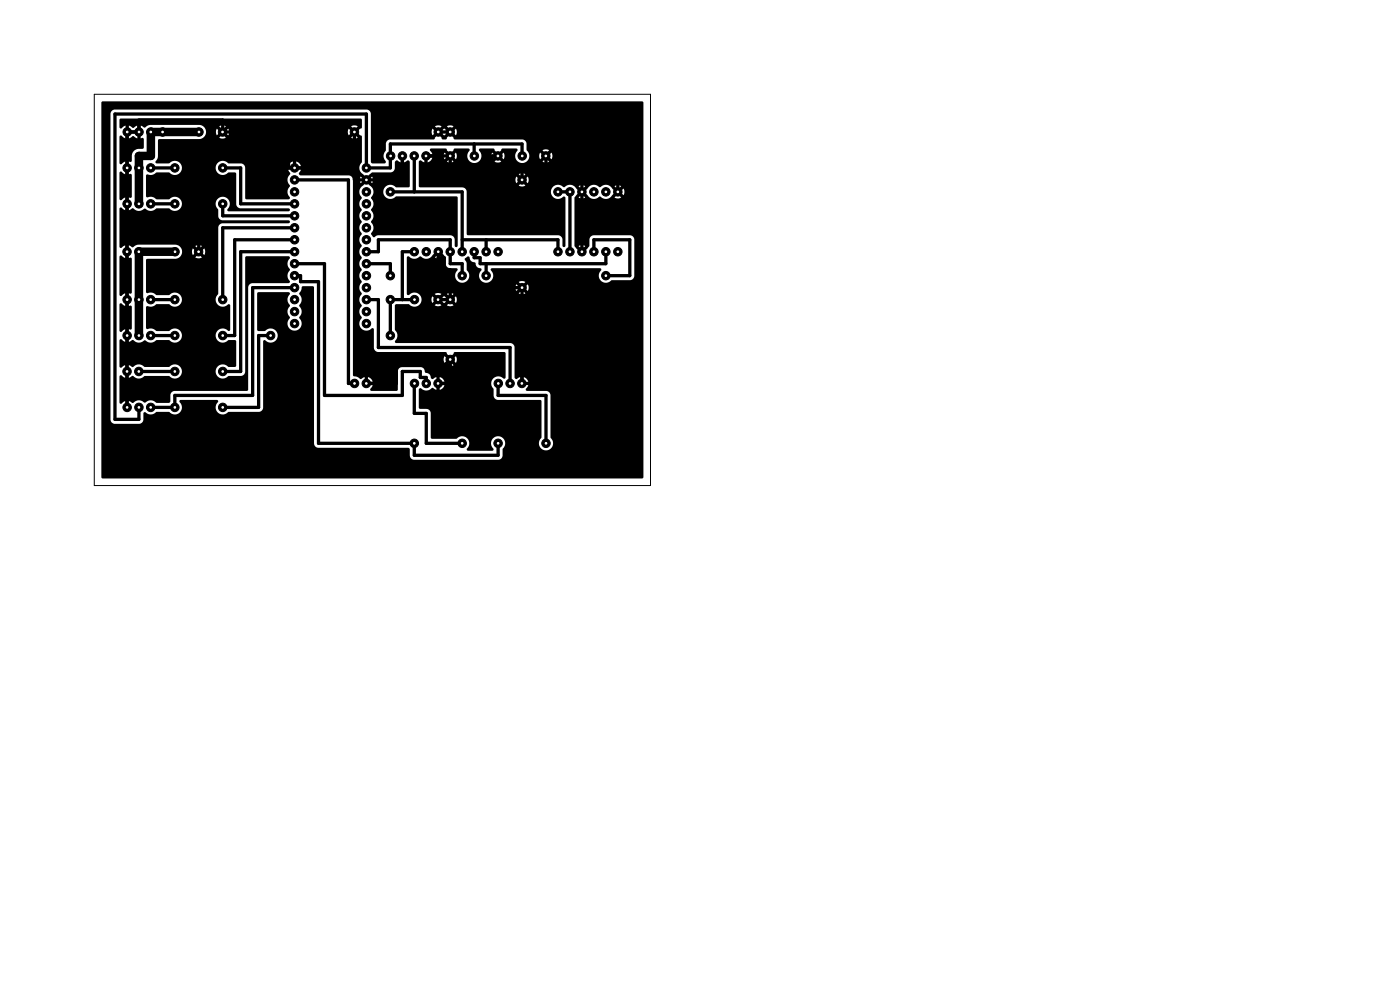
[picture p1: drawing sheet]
<svg xmlns="http://www.w3.org/2000/svg" width="297mm" height="210mm" viewBox="0 0 297 210" stroke-linecap="round" stroke-linejoin="round" font-family="sans-serif">
<g fill="#000" stroke="#000" stroke-width=".21">
<circle cx="27" cy="35.6" r=".9"/>
<circle cx="27" cy="28" r=".9"/>
<circle cx="29.5" cy="35.6" r=".9"/>
<circle cx="29.5" cy="28" r=".9"/>
<circle cx="32" cy="35.6" r=".9"/>
<circle cx="32" cy="28" r=".9"/>
<circle cx="34.5" cy="28" r=".9"/>
<circle cx="37.1" cy="35.6" r=".9"/>
<circle cx="42.2" cy="28" r=".9"/>
<circle cx="47.2" cy="28" r=".9"/>
<circle cx="47.2" cy="35.6" r=".9"/>
<circle cx="62.5" cy="35.6" r=".9"/>
<circle cx="62.5" cy="38.2" r=".9"/>
<circle cx="75.2" cy="28" r=".9"/>
<circle cx="77.7" cy="35.6" r=".9"/>
<circle cx="77.7" cy="38.2" r=".9"/>
<circle cx="82.9" cy="33.1" r=".9"/>
<circle cx="85.4" cy="33.1" r=".9"/>
<circle cx="87.9" cy="33.1" r=".9"/>
<circle cx="90.4" cy="33.1" r=".9"/>
<circle cx="93" cy="28" r=".9"/>
<circle cx="95.5" cy="33.1" r=".9"/>
<circle cx="95.5" cy="28" r=".9"/>
<circle cx="100.6" cy="33.1" r=".9"/>
<circle cx="105.6" cy="33.1" r=".9"/>
<circle cx="110.7" cy="38.2" r=".9"/>
<circle cx="110.8" cy="33.1" r=".9"/>
<circle cx="115.8" cy="33.1" r=".9"/>
<circle cx="26.9" cy="53.4" r=".9"/>
<circle cx="27" cy="43.2" r=".9"/>
<circle cx="29.5" cy="53.4" r=".9"/>
<circle cx="29.5" cy="43.2" r=".9"/>
<circle cx="32" cy="43.2" r=".9"/>
<circle cx="37.1" cy="43.2" r=".9"/>
<circle cx="37.1" cy="53.4" r=".9"/>
<circle cx="42.1" cy="53.4" r=".9"/>
<circle cx="47.2" cy="43.2" r=".9"/>
<circle cx="62.5" cy="58.5" r=".9"/>
<circle cx="62.5" cy="50.9" r=".9"/>
<circle cx="62.5" cy="48.3" r=".9"/>
<circle cx="62.5" cy="53.4" r=".9"/>
<circle cx="62.5" cy="55.9" r=".9"/>
<circle cx="62.5" cy="45.8" r=".9"/>
<circle cx="62.5" cy="43.2" r=".9"/>
<circle cx="62.5" cy="40.7" r=".9"/>
<circle cx="77.7" cy="45.8" r=".9"/>
<circle cx="77.7" cy="55.9" r=".9"/>
<circle cx="77.7" cy="48.3" r=".9"/>
<circle cx="77.7" cy="53.4" r=".9"/>
<circle cx="77.7" cy="50.9" r=".9"/>
<circle cx="77.7" cy="58.5" r=".9"/>
<circle cx="77.7" cy="40.7" r=".9"/>
<circle cx="77.7" cy="43.2" r=".9"/>
<circle cx="82.8" cy="58.5" r=".9"/>
<circle cx="82.8" cy="40.7" r=".9"/>
<circle cx="87.9" cy="53.4" r=".9"/>
<circle cx="90.4" cy="53.4" r=".9"/>
<circle cx="93" cy="53.4" r=".9"/>
<circle cx="95.5" cy="53.4" r=".9"/>
<circle cx="98" cy="53.4" r=".9"/>
<circle cx="98" cy="58.5" r=".9"/>
<circle cx="100.6" cy="53.4" r=".9"/>
<circle cx="103.1" cy="53.4" r=".9"/>
<circle cx="103.1" cy="58.5" r=".9"/>
<circle cx="105.7" cy="53.4" r=".9"/>
<circle cx="118.4" cy="53.4" r=".9"/>
<circle cx="118.4" cy="40.7" r=".9"/>
<circle cx="120.9" cy="53.4" r=".9"/>
<circle cx="120.9" cy="40.7" r=".9"/>
<circle cx="123.4" cy="53.4" r=".9"/>
<circle cx="123.4" cy="40.7" r=".9"/>
<circle cx="126" cy="53.4" r=".9"/>
<circle cx="126" cy="40.7" r=".9"/>
<circle cx="128.5" cy="53.4" r=".9"/>
<circle cx="128.5" cy="58.5" r=".9"/>
<circle cx="128.5" cy="40.7" r=".9"/>
<circle cx="131.1" cy="53.4" r=".9"/>
<circle cx="131.1" cy="40.7" r=".9"/>
<circle cx="26.9" cy="78.8" r=".9"/>
<circle cx="27" cy="71.2" r=".9"/>
<circle cx="27" cy="63.6" r=".9"/>
<circle cx="29.5" cy="78.8" r=".9"/>
<circle cx="29.5" cy="71.2" r=".9"/>
<circle cx="29.5" cy="63.6" r=".9"/>
<circle cx="32" cy="63.6" r=".9"/>
<circle cx="32" cy="71.2" r=".9"/>
<circle cx="37.1" cy="71.2" r=".9"/>
<circle cx="37.1" cy="78.8" r=".9"/>
<circle cx="37.1" cy="63.6" r=".9"/>
<circle cx="47.2" cy="71.2" r=".9"/>
<circle cx="47.2" cy="78.8" r=".9"/>
<circle cx="47.2" cy="63.6" r=".9"/>
<circle cx="57.4" cy="71.2" r=".9"/>
<circle cx="62.5" cy="63.6" r=".9"/>
<circle cx="62.5" cy="66.1" r=".9"/>
<circle cx="62.5" cy="61" r=".9"/>
<circle cx="62.5" cy="68.6" r=".9"/>
<circle cx="77.7" cy="66.1" r=".9"/>
<circle cx="77.7" cy="61" r=".9"/>
<circle cx="77.7" cy="63.6" r=".9"/>
<circle cx="77.7" cy="68.6" r=".9"/>
<circle cx="82.8" cy="63.6" r=".9"/>
<circle cx="82.8" cy="71.2" r=".9"/>
<circle cx="87.9" cy="63.6" r=".9"/>
<circle cx="92.9" cy="63.6" r=".9"/>
<circle cx="95.5" cy="76.3" r=".9"/>
<circle cx="95.5" cy="63.6" r=".9"/>
<circle cx="110.7" cy="61" r=".9"/>
<circle cx="27" cy="86.4" r=".9"/>
<circle cx="29.5" cy="86.4" r=".9"/>
<circle cx="32" cy="86.4" r=".9"/>
<circle cx="37.1" cy="86.4" r=".9"/>
<circle cx="47.2" cy="86.4" r=".9"/>
<circle cx="75.2" cy="81.3" r=".9"/>
<circle cx="77.7" cy="81.3" r=".9"/>
<circle cx="87.9" cy="94" r=".9"/>
<circle cx="87.9" cy="81.3" r=".9"/>
<circle cx="90.4" cy="81.3" r=".9"/>
<circle cx="92.9" cy="81.3" r=".9"/>
<circle cx="98" cy="94" r=".9"/>
<circle cx="105.7" cy="94" r=".9"/>
<circle cx="105.7" cy="81.3" r=".9"/>
<circle cx="108.2" cy="81.3" r=".9"/>
<circle cx="110.7" cy="81.3" r=".9"/>
<circle cx="115.8" cy="94" r=".9"/>
</g>
<g fill="none" stroke="#000" stroke-width=".7">
<path d="M32 35.6h5.1M47.2 35.6h3.9v7.6h11.4M62.5 38.2h11.4v43.1h1.3M75.2 28v10.2h10.2v-5.1M75.2 35.6h-14v-7.6h-14v-2.5h-17.7v2.5h-2.6v58.4M87.9 33.1v7.6M90.4 33.1h5.1v2.5h28v17.8M93 28h2.5M100.6 30.5v2.6M105.7 33.1h-1.3v2.5M110.8 33.1v-2.6h-28v5.1h-5.1v-11.4h-53.3v64.8h5.1v-2.6M110.8 35.6v2.6"/>
<path d="M115.8 33.1v2.5M123.5 38.2h7.6v2.5M26.9 50.9h15.3v2.5M32 43.2h5.1M47.2 43.2v2.6h15.3M62.5 48.3h-15.3v15.3M62.5 50.9h-12.7v20.3h-2.6M62.5 55.9h6.3v28h16.6v-5.1h3.8v1.3h1.2v1.2M62.5 53.4h-11.4v25.4h-3.9M62.5 58.5h1.3v1.3h3.8v34.2h20.3v2.6h17.8v-2.6M77.7 53.4h2.6v-2.5h15.2v5h2.6v2.6M77.7 55.9h5.1v2.6"/>
<path d="M82.8 40.7h15.3v12.7M87.9 53.4h-2.5v10.2M93 53.4v1.3h1.2v2.5h1.3v6.4h-2.5M98.1 50.9h20.3v2.5M100.6 53.4v1.3h1.3v1.2h26.6v-2.5M103.1 50.9v2.5M103.1 55.9v2.6M118.4 40.7h2.5v12.7M126 53.4v-2.5h7.6v7.6h-5.1M29.5 78.8h7.6M32 63.6h5.1M32 71.2h5.1"/>
<path d="M57.4 71.2h-2.5v15.2h-7.7M62.5 61h-8.9v22.9h-16.5v2.5h-5.1M77.7 63.6h2.6v10.1h27.9v7.6M87.9 63.6h-5.1v7.6M95.5 77.5h-11.4v3.8h-6.4M95.5 61h15.3v20.3M95.5 76.3v5h-2.5M87.9 81.3v6.4h2.5v6.3h7.7M105.7 81.3v2.6h10.1v10.1"/>
</g>
<path d="M42.2 28h-10.2v5.1h-2.5v10.1M37.1 53.4h-7.6v17.8" fill="none" stroke="#000" stroke-width="1.8"/>
<path d="M25.4 36.5a.6 .6 0 0 1 .8 .3l.4 .2v-1l.3 .1 .4-.1v1a.37 .37 0 0 1 .4-.1 .37 .37 0 0 1 .3 .3v4.5a.38 .38 0 0 1-.3 .3 .38 .38 0 0 1-.4-.1v1l-.3-.2-.4 .2v-1l-.4 .1a.57 .57 0 0 1-.8 .4zM27.3 27.6h1.8l-.1 .3 .1 .4h-1.8l.2-.2zM25.4 28.8a.61 .61 0 0 1 .9 .4l.3 .2v-1l.3 .1 .4-.1v1l.4-.2a.56 .56 0 0 1 .5-.3 .56 .56 0 0 1 .6 .3l.3 .2v-1l.3 .1 .4-.1v1a.38 .38 0 0 1 .4-.2 .38 .38 0 0 1 .3 .3v1.9l-.3 .2h-.8a1.5 1.5 0 0 0-1.4 1.4v1.1a.38 .38 0 0 1-.3 .3 .38 .38 0 0 1-.4-.1v1l-.3-.2-.4 .2v-1l-.4 .1a.57 .57 0 0 1-.8 .3zM77.7 37.7l1.3-1.1 4.3-.1 .4-.6 .1-1.5a.46 .46 0 0 1 .3-.4 .46 .46 0 0 1 .5 .3l.4 .1v-1l.3 .2 .4-.2v1h.2a.6 .6 0 0 1 1-.2v5.4l-.2 .1h-2.6a1.53 1.53 0 0 0-2-.4 1.53 1.53 0 0 0-.6 2 1.53 1.53 0 0 0 1.9 .8l.7-.4h12.9l.1 10.4a.32 .32 0 0 1-.3 .3 .32 .32 0 0 1-.3-.3v-1.3a.96 .96 0 0 0-.9-.9h-15.6a.65 .65 0 0 1-.9 .3 .65 .65 0 0 1-.2-.9 1.68 1.68 0 0 0-.2-2.2 1.79 1.79 0 0 0 0-2.6 1.79 1.79 0 0 0 0-2.5 1.66 1.66 0 0 0-.3-2.6l-.7-.7 .4-.2 .1-.3 .7 .7 .2-.6-.1-.7-.1-.2-.7 .8-.2-.4zM93 28.5l.4-.2 .1-.3 .7 .7 .8-.7 .1 .3 .4 .2-1 1.1-.7-.1-.1-.3zM21.6 21.6l114.6-.1 .3 .3v79.4l-.2 .3-114.7-.1-.1-77.3h1.9l.1 65.1 .3 .5 .5 .2h5.4l.4-.2 .3-.5v-1.5a.31 .31 0 0 1 .2-.3 .31 .31 0 0 1 .4 .2 1.7 1.7 0 0 0 2.3-.2h2.6a1.56 1.56 0 0 0 2.3 0 1.56 1.56 0 0 0-.2-2.3l.3-.3h7.7a.32 .32 0 0 1 .3 .3 .32 .32 0 0 1-.2 .3 1.55 1.55 0 0 0 .3 2.2 1.55 1.55 0 0 0 2.1-.2h6.5l.5-.2 .2-.3 .1-14.6a.44 .44 0 0 1 .5-.1 .44 .44 0 0 1 .3 .3 1.53 1.53 0 0 0 2.1-.6 1.53 1.53 0 0 0-.5-2 1.53 1.53 0 0 0-2.1 .3h-1.3l-.2-.2v-7.8l.2-.2h6.4a.33 .33 0 0 1 .3 .2 .33 .33 0 0 1-.2 .4 1.68 1.68 0 0 0 .2 2.2 1.79 1.79 0 0 0 0 2.6 1.55 1.55 0 0 0-.1 2.3 1.55 1.55 0 0 0 2.4-.3 1.76 1.76 0 0 0-.3-2 1.79 1.79 0 0 0 0-2.6 1.81 1.81 0 0 0 0-2.5l.7-1.6h2.1l.3 .2 .1 33.4a.96 .96 0 0 0 1 .7h18.9l.3 .3 .1 1.7 .3 .3 .5 .2h18l.5-.2 .3-.4v-1.7a1.54 1.54 0 0 0 .1-2.2 1.54 1.54 0 0 0-2.3 .1 1.54 1.54 0 0 0 .3 2.2l-.3 .3h-5.1a.42 .42 0 0 1-.3-.4 .42 .42 0 0 1 .3-.4 1.56 1.56 0 0 0-.5-2 1.56 1.56 0 0 0-2 .3l-5.3-.1-.1-5.5a.94 .94 0 0 0-.9-.8h-1.4l-.2-.1v-4.1a.73 .73 0 0 1 1 .2 1.81 1.81 0 0 0 1.8-.4l.9 .4v-1l.3 .1 .4-.1v1l.7-.4 .3-.6h-1l.1-.3-.1-.4h1l-.5-.7-.5-.3v1l-.3-.2-.4 .2v-1l-.4 .1a.46 .46 0 0 1-.6 .3 .46 .46 0 0 1-.3-.6 1.28 1.28 0 0 0-1.1-.8l-.1-.3a.96 .96 0 0 0-.8-.9h-4l-.7 .4-.2 .5v3.9l-.2 .3h-5.6a.58 .58 0 0 1 .3-.8l.2-.4h-1l.1-.4-.2-.4 1.1 .1-.5-.7-.5-.3v.9l-.5-.1-.2 .2v-1l-.4 .1a.55 .55 0 0 1-.5 .3 .55 .55 0 0 1-.5-.3l-.9-.3-.2-.3v-41.4a.96 .96 0 0 0-.9-.9h-10.3a.45 .45 0 0 1-.3-.4 .45 .45 0 0 1 .3-.4l.1-.4h-1l.2-.3-.2-.4h1l-.2-.6-.8-.4v1l-.2-.2-.5 .2v-1l-.7 .4-.3 .6h1l-.1 .3 .1 .4h-1l.3 .5a.5 .5 0 0 1-.2 .9 1.7 1.7 0 0 0 .3 2 1.79 1.79 0 0 0 0 2.6l-.3 .3-9.1-.1-.1-6.7a.97 .97 0 0 0-.8-.8l-2.8-.1a1.54 1.54 0 0 0-2.2 0 1.54 1.54 0 0 0 .1 2.2 1.54 1.54 0 0 0 2.2-.2h1.3l.3 .2v6.5a.96 .96 0 0 0 .9 .9h10.2l.3 .3-.3 .3h-12.8a.44 .44 0 0 1-.2-.4 .44 .44 0 0 1 .3-.4 1.54 1.54 0 0 0-.5-2 1.54 1.54 0 0 0-2.1 .4 1.54 1.54 0 0 0 .4 2.1v1.4a.96 .96 0 0 0 .9 .8h14l.3 .3-.3 .4h-14l-.7 .3-.2 .5v14.2a1.56 1.56 0 0 0-.1 2.3 1.56 1.56 0 0 0 2.3-.2l.3 .3v5.1a.42 .42 0 0 1-.4 .3 .42 .42 0 0 1-.4-.3 1.53 1.53 0 0 0-2 .5 1.53 1.53 0 0 0 .4 2.1 1.53 1.53 0 0 0 2.1-.4l1.4 .1 .2 .2v5.3l-.3 .1h-1.3a1.53 1.53 0 0 0-2-.4 1.53 1.53 0 0 0-.6 2 1.53 1.53 0 0 0 1.9 .8l.7-.4 2.8-.1 .5-.3 .2-.5v-24.4l.3-.1h8.9a.33 .33 0 0 1 .3 .2 .33 .33 0 0 1-.2 .4 1.68 1.68 0 0 0 .2 2.2 1.79 1.79 0 0 0 0 2.5l-.3 .4h-7.7l-.5 .2-.3 .4-.1 22.1-15.6 .1-.4 .1-.4 .4-.1 1.7-.2 .3-2.6 .1a1.79 1.79 0 0 0-2.6-.1 1.82 1.82 0 0 0-2.5 .1l-.9-.4v1l-.3-.2-.4 .2v-1l-.4 .1a.57 .57 0 0 1-.8 .3v-5.7l.3-.2 .9 .6v-1l.3 .1 .4-.1v1l.2-.1a.66 .66 0 0 1 .6-.4 .66 .66 0 0 1 .6 .4 1.79 1.79 0 0 0 2-.3h5.2a1.54 1.54 0 0 0 2.3 0 1.54 1.54 0 0 0-.2-2.2 1.54 1.54 0 0 0-2.2 .2h-5.1a1.79 1.79 0 0 0-2.6 .1l-.8-.5v1l-.3-.1-.4 .1v-1l-.9 .6-.3-.2-.1-5.6a.3 .3 0 0 1 .3-.3 .3 .3 0 0 1 .3 .2l.7 .4v-1l.3 .2 .4-.2v1h.2a.66 .66 0 0 1 .6-.4 .66 .66 0 0 1 .6 .4 1.7 1.7 0 0 0 2-.3 1.81 1.81 0 0 0 2.6-.1l2.6 .1a1.54 1.54 0 0 0 2.3 0 1.54 1.54 0 0 0-.2-2.2 1.54 1.54 0 0 0-2.2 .2h-2.5a2.02 2.02 0 0 0-2.1-.4l-.2-.3v-4.4a.66 .66 0 0 1 .9 0l.6-.1 .8-.5h2.6a1.54 1.54 0 0 0 2.3 .1 1.54 1.54 0 0 0-.2-2.3 1.54 1.54 0 0 0-2.2 .3h-2.5a2.03 2.03 0 0 0-2.1-.4l-.2-.3v-6.9l6.5-.1a1.5 1.5 0 0 0 1.1-1.6h2.1l.2 .8 .7-.7 .1 .3 .4 .2-.7 .7 .6 .2 .8-.2-.7-.7 .3-.1 .2-.4 .7 .7 .2-.6-.2-.8-.7 .7-.2-.4-.3-.1 .7-.7-.6-.2-.8 .2 .7 .7-.3 .1-.2 .4-.7-.7-.2 .6h-2.1a1.5 1.5 0 0 0-1.4-1.4h-7.9l-1.2 .6-.8-.5v1l-.3-.1-.4 .1v-1l-.8 .6h-.3l-.2-.3v-8a.3 .3 0 0 1 .3-.3 .3 .3 0 0 1 .3 .2l.7 .4v-1l.3 .1 .4-.1v1l.2-.1a.66 .66 0 0 1 .6-.3 .66 .66 0 0 1 .6 .3 1.7 1.7 0 0 0 2-.3 1.81 1.81 0 0 0 2.6 0h2.6a1.53 1.53 0 0 0 2.2 .1 1.53 1.53 0 0 0-.1-2.3 1.53 1.53 0 0 0-2.2 .3h-2.5a2.02 2.02 0 0 0-2.1-.4l-.2-.3v-4.4a.66 .66 0 0 1 .9-.1l.6-.1 .8-.4h2.6a1.53 1.53 0 0 0 2.2 0 1.53 1.53 0 0 0-.1-2.2 1.53 1.53 0 0 0-2.2 .3h-2.5a.32 .32 0 0 1-.3-.3 .32 .32 0 0 1 .2-.3l.3-.9v-3.4l.2-.3h8.6a1.5 1.5 0 0 0 1.4-1.6h2.1l.2 .8 .7-.7 .1 .3 .4 .2-.7 .7 .6 .2 .8-.2-.7-.7 .3-.1 .2-.4 .7 .7 .2-.6-.2-.8-.7 .7-.2-.4-.3-.1 .7-.7-.6-.2-.8 .2 .7 .7-.3 .1-.2 .4-.7-.7-.2 .6h-2.1a1.5 1.5 0 0 0-1.4-1.4h-10.2a1.93 1.93 0 0 0-1.4 .6l-.9-.5v1l-.2-.1-.5 .1v-1l-.3 .2a.56 .56 0 0 1-.6 .3 .56 .56 0 0 1-.5-.3l-.4-.2v1l-.2-.1-.5 .1v-1l-.8 .6h-.3l-.2-.2 .1-1.8 51.1-.1 .3 .3-.1 1.8-.3 .1-.7 .7-.2-.4-.3-.1 .7-.7-1-.2-.4 .2 .7 .7-.3 .1-.2 .4-.7-.7-.2 .8 .2 .6 .7-.7 .1 .3 .4 .2-.7 .7 .4 .2 1-.2-.7-.7 .4-.2 .1-.3 .7 .7 .3 .1 .1 5.5a1.63 1.63 0 0 0 .2 2.7l.7 .7-.3 .1-.2 .4-.7-.8-.2 .6 .1 .7 .1 .2 .7-.7 .1 .3 .4 .2-.7 .7a1.61 1.61 0 0 0-.2 2.6 1.79 1.79 0 0 0 0 2.5 1.79 1.79 0 0 0 0 2.5 1.79 1.79 0 0 0 0 2.6 1.79 1.79 0 0 0 0 2.5 1.79 1.79 0 0 0 0 2.6 1.79 1.79 0 0 0 0 2.5 1.79 1.79 0 0 0 0 2.5 1.79 1.79 0 0 0 0 2.6 1.79 1.79 0 0 0 0 2.5 1.79 1.79 0 0 0 0 2.6 1.59 1.59 0 0 0-.1 2.3 1.59 1.59 0 0 0 2.3-.1l.3 .3v3.7a.96 .96 0 0 0 .9 1.1h14.4l.9 1.1-.3 .1-.2 .4-.7-.8-.2 1.1 .2 .4 .7-.7 .1 .3 .4 .2-.7 .7 .6 .2 .8-.2-.7-.7 .4-.2 .1-.3 .7 .7 .1-.2 .1-.7-.2-.6-.7 .8-.2-.4-.3-.1 .9-1.1h10.7l.2 .3v5l-.1 .3h-.3a1.56 1.56 0 0 0-2.3 0 1.56 1.56 0 0 0 .1 2.3l.1 1.6 .1 .3 .5 .3 9.4 .1 .1 7.8a1.56 1.56 0 0 0-.2 2.3 1.56 1.56 0 0 0 2.3 0 1.56 1.56 0 0 0-.2-2.3l-.1-9.3-.4-.4-.4-.1h-4.3a.58 .58 0 0 1 .3-.8l.2-.4h-1l.1-.4-.2-.4 1.1 .1-.5-.7-.5-.3v.9l-.5-.1-.2 .2v-1l-.4 .1a.42 .42 0 0 1-.5 .3 .42 .42 0 0 1-.3-.4v-6.4l-.3-.5-.4-.3h-24.4a.42 .42 0 0 1-.3-.4 .42 .42 0 0 1 .3-.4 1.8 1.8 0 0 0-.3-2.1v-5.2l.3-.2h2.6a1.53 1.53 0 0 0 1.8 .5 1.53 1.53 0 0 0 .9-1.6h2.1l.2 .9 .7-.7 .1 .3 .4 .2-.7 .7 .6 .2 .8-.2-.7-.7 .4-.2 .1-.3 .7 .7 .9-.7 .1 .3 .4 .2-.7 .7 .6 .2 .8-.2-.7-.7 .4-.2 .1-.3 .7 .7 .2-.6-.2-.9-.7 .8-.2-.4-.3-.1 .7-.7-.6-.2-.8 .2 .7 .7-.3 .1-.2 .4-.7-.8-.9 .8-.2-.4-.3-.1 .7-.7-.6-.2-.8 .2 .7 .7-.3 .1-.2 .4-.7-.8-.2 .6h-2.1a1.59 1.59 0 0 0-1.1-1.3 1.59 1.59 0 0 0-1.7 .5l-.3-.3v-1.4h23.1l.1 .8 .7-.7 .1 .3 .4 .2-.7 .7 .6 .2 .9-.2-.7-.7 .4-.2v-.3l.8 .7 .1-.8-.1-.6-.8 .7-.1-.4-.3-.1 .7-.7-.6-.2-.9 .2 .7 .7-.3 .1-.2 .4-.7-.7-.1 .6h-23.1v-6.2a.32 .32 0 0 1 .3-.3 .32 .32 0 0 1 .3 .1 1.68 1.68 0 0 0 2.2-.1 1.66 1.66 0 0 0 2.7-.3l.7-.7 .1 .3 .4 .2-.7 .7 .6 .2 .6-.1 .2-.1-.7-.7 .4-.2 .1-.3 1 1.2 .1 1.4 .2 .5 .6 .4h1.4a.32 .32 0 0 1 .3 .3 .32 .32 0 0 1-.2 .3 1.53 1.53 0 0 0 .3 2.2 1.53 1.53 0 0 0 2.1-.4 1.53 1.53 0 0 0-.3-2.1v-1.5a.63 .63 0 0 1-.3-.9 .63 .63 0 0 1 .9-.2v.1a1.09 1.09 0 0 0 1.2 1l.1 .2a1.09 1.09 0 0 0 1.2 1.1 .77 .77 0 0 1-.4 .9 1.53 1.53 0 0 0 .8 1.9 1.53 1.53 0 0 0 2-.6 1.53 1.53 0 0 0-.4-2l.3-.3h22.9a.32 .32 0 0 1 .3 .3 .32 .32 0 0 1-.2 .3 1.55 1.55 0 0 0 .2 2.2 1.55 1.55 0 0 0 2.2-.3h3.9l.5-.2 .3-.3v-8.3l-.3-.5-.5-.2h-7.6a.96 .96 0 0 0-1.1 .9v1.4l-1.1 1.2-.1-.4-.3-.1 .7-.7-.6-.2-.9 .2 .7 .7-.3 .1-.2 .4-1-1.2v-10.3l1-1.2 .1 .3 .4 .2-.7 .7 .2 .1 .7 .1 .6-.2-.7-.7 .4-.2v-.3l.7 .7a1.61 1.61 0 0 0 2.6 .3 1.66 1.66 0 0 0 2.7-.3l.7-.7 .1 .3 .4 .2-.7 .7 1 .2 .4-.2-.7-.7 .4-.2 .1-.3 .7 .7 .2-.8-.2-.6-.7 .7-.2-.4-.3-.1 .7-.7-.4-.2-1 .2 .7 .7-.3 .1-.2 .4-.7-.7a1.61 1.61 0 0 0-2.6-.3 1.68 1.68 0 0 0-2.7 .3l-.7 .7-.1-.4-.3-.1 .7-.7-.6-.2-.7 .1-.2 .1 .7 .7-.3 .1-.2 .4-.7-.7a1.61 1.61 0 0 0-2.5-.3 1.54 1.54 0 0 0-2.5 0 1.54 1.54 0 0 0 .6 2.4 1.81 1.81 0 0 0 1.8-.4l.4 .3v10.1a.32 .32 0 0 1-.4 .3 .32 .32 0 0 1-.3-.3v-1.4a.95 .95 0 0 0-.8-.8h-19.3l-.2-.3v-9a.96 .96 0 0 0-.9-.9h-9l-.3-.2v-1.5h20.6l.1 .9 .7-.7 .1 .3 .4 .2-.7 .7 .6 .2 .9-.2-.7-.7 .4-.2v-.3l.8 .7 .1-.9-.1-.6-.8 .8-.1-.4-.3-.1 .7-.7-.6-.2-.9 .2 .7 .7-.3 .1-.2 .4-.7-.8-.1 .6h-20.6v-3.6a.41 .41 0 0 1 .4-.4 .41 .41 0 0 1 .4 .3l.4 .1v-1l.3 .2 .4-.1v.9l.7-.4 .3-.6-1 .1 .2-.4-.2-.4h1l-.1-.4a.48 .48 0 0 1-.4-.3 .48 .48 0 0 1 .2-.5l3.3 .1 .1 .3 .7 .7-.3 .1-.2 .4-.7-.7-.2 1 .2 .4 .7-.7 .1 .3 .4 .2-.7 .7 .8 .2 .6-.2-.7-.7 .4-.2 .1-.3 .7 .7 .2-.4-.2-1-.7 .7-.2-.4-.3-.1 .7-.7 .1-.4h3a.33 .33 0 0 1 .3 .2 .33 .33 0 0 1-.1 .4 1.53 1.53 0 0 0 .3 2.2 1.53 1.53 0 0 0 2.1-.3 1.53 1.53 0 0 0-.3-2.2l.3-.3 2.9 .1 .1 .3 .7 .7-.3 .1-.2 .4-.7-.7-.1 1 .1 .4 .7-.7 .1 .3 .4 .2-.7 .7 .8 .2 .6-.2-.7-.7 .4-.2 .1-.3 .7 .7 .2-.4-.2-1-.7 .7-.2-.4-.3-.1 .7-.7 .2-.4h3a.33 .33 0 0 1 .3 .2 .33 .33 0 0 1-.2 .4 1.5 1.5 0 0 0 .7 2.4 1.5 1.5 0 0 0 2-1.5h2.1l.2 .8 .7-.7 .1 .3 .4 .2-.7 .7 .6 .2 .8-.2-.7-.7 .4-.2 .1-.3 .7 .7 .2-.6-.2-.8-.7 .7-.2-.4-.3-.1 .7-.7-.6-.2-.8 .2 .7 .7-.3 .1-.2 .4-.7-.7-.2 .6h-2.1l-.2-.7-.4-.4-.1-1.8-.4-.4-.4-.1h-14.4l-.9-1.1 .4-.2 .1-.3 .7 .7 .2-1-.2-.4-.7 .7-.2-.4-.3-.1 .7-.7-.6-.2-.8 .2 .7 .7-.3 .1-.2 .4-.7-.7-.8 .7-.2-.4-.3-.1 .7-.7-.6-.2-.8 .2 .7 .7-.3 .1-.2 .4-.7-.7-.2 .6 .1 .6 .1 .2 .7-.7 .1 .3 .4 .2-1 1.1h-9.5l-.4 .3-.2 .4-.1 1.7a1.76 1.76 0 0 0 .1 2.4l-.3 .3h-2.6l-.3-.3v-10.3a.96 .96 0 0 0-.9-.9h-53.5l-.6 .4-.3 .5h-1.9zM25.4 54.3l.3-.1 .9 .6v-1l.3 .1 .4-.1v1a.38 .38 0 0 1 .4-.2 .38 .38 0 0 1 .3 .3v7.1a.38 .38 0 0 1-.3 .3 .38 .38 0 0 1-.4-.1v1l-.3-.1-.4 .1v-1l-.4 .2a.57 .57 0 0 1-.8 .3zM25.4 64.4a.6 .6 0 0 1 .8 .4l.4 .1v-1l.3 .2 .4-.2v1a.37 .37 0 0 1 .4-.1 .37 .37 0 0 1 .3 .3v4.5a.38 .38 0 0 1-.3 .3 .38 .38 0 0 1-.4-.1v1l-.3-.1-.4 .1v-1l-.4 .2a.57 .57 0 0 1-.8 .3z" fill="#000"/>
<path d="M20 20h118v83h-118z" fill="none" stroke="#000" stroke-width=".21"/>
<g fill="#fff" stroke="#fff" stroke-width=".21">
<circle cx="95.5" cy="63.6" r=".17"/>
<circle cx="95.5" cy="76.3" r=".17"/>
<circle cx="27" cy="63.6" r=".17"/>
<circle cx="29.5" cy="63.6" r=".17"/>
<circle cx="32" cy="63.6" r=".17"/>
<circle cx="87.9" cy="94" r=".17"/>
<circle cx="98.1" cy="94" r=".17"/>
<circle cx="26.9" cy="78.8" r=".18"/>
<circle cx="29.5" cy="78.8" r=".17"/>
<circle cx="105.7" cy="81.3" r=".17"/>
<circle cx="108.2" cy="81.3" r=".17"/>
<circle cx="110.7" cy="81.3" r=".17"/>
<circle cx="87.9" cy="81.3" r=".17"/>
<circle cx="90.4" cy="81.3" r=".17"/>
<circle cx="92.9" cy="81.3" r=".17"/>
<circle cx="57.4" cy="71.2" r=".17"/>
<circle cx="82.8" cy="71.2" r=".17"/>
<circle cx="34.5" cy="28" r=".18"/>
<circle cx="32" cy="28" r=".17"/>
<circle cx="29.5" cy="28" r=".18"/>
<circle cx="27" cy="28" r=".17"/>
<circle cx="47.3" cy="43.2" r=".17"/>
<circle cx="37.1" cy="43.2" r=".17"/>
<circle cx="37.1" cy="53.4" r=".17"/>
<circle cx="42.1" cy="53.4" r=".17"/>
<circle cx="98.1" cy="58.5" r=".17"/>
<circle cx="128.5" cy="58.5" r=".17"/>
<circle cx="29.5" cy="53.4" r=".17"/>
<circle cx="26.9" cy="53.4" r=".18"/>
<circle cx="47.3" cy="63.6" r=".17"/>
<circle cx="37.1" cy="63.6" r=".17"/>
<circle cx="87.9" cy="63.6" r=".17"/>
<circle cx="92.9" cy="63.6" r=".17"/>
<circle cx="47.3" cy="78.8" r=".17"/>
<circle cx="37.1" cy="78.8" r=".17"/>
<circle cx="110.8" cy="38.2" r=".17"/>
<circle cx="110.8" cy="61" r=".17"/>
<circle cx="37.1" cy="86.4" r=".17"/>
<circle cx="47.3" cy="86.4" r=".17"/>
<circle cx="118.4" cy="53.4" r=".17"/>
<circle cx="120.9" cy="53.4" r=".17"/>
<circle cx="123.5" cy="53.4" r=".17"/>
<circle cx="126" cy="53.4" r=".17"/>
<circle cx="128.5" cy="53.4" r=".17"/>
<circle cx="131.1" cy="53.4" r=".17"/>
<circle cx="118.4" cy="40.7" r=".17"/>
<circle cx="120.9" cy="40.7" r=".17"/>
<circle cx="123.5" cy="40.7" r=".17"/>
<circle cx="126" cy="40.7" r=".17"/>
<circle cx="128.5" cy="40.7" r=".17"/>
<circle cx="131.1" cy="40.7" r=".17"/>
<circle cx="47.3" cy="35.6" r=".17"/>
<circle cx="37.1" cy="35.6" r=".17"/>
<circle cx="95.5" cy="28" r=".17"/>
<circle cx="95.5" cy="33.1" r=".17"/>
<circle cx="47.3" cy="71.2" r=".17"/>
<circle cx="37.1" cy="71.2" r=".17"/>
<circle cx="75.2" cy="81.3" r=".18"/>
<circle cx="77.7" cy="81.3" r=".17"/>
<circle cx="27" cy="71.2" r=".17"/>
<circle cx="29.5" cy="71.2" r=".17"/>
<circle cx="32" cy="71.2" r=".17"/>
<circle cx="27" cy="43.2" r=".17"/>
<circle cx="29.5" cy="43.2" r=".17"/>
<circle cx="32" cy="43.2" r=".17"/>
<circle cx="82.8" cy="40.7" r=".17"/>
<circle cx="82.8" cy="63.6" r=".17"/>
<circle cx="75.2" cy="28" r=".17"/>
<circle cx="93" cy="28" r=".17"/>
<circle cx="100.6" cy="33.1" r=".17"/>
<circle cx="105.6" cy="33.1" r=".17"/>
<circle cx="110.8" cy="33.1" r=".17"/>
<circle cx="115.8" cy="33.1" r=".17"/>
<circle cx="82.9" cy="33.1" r=".17"/>
<circle cx="85.4" cy="33.1" r=".18"/>
<circle cx="87.9" cy="33.1" r=".17"/>
<circle cx="90.4" cy="33.1" r=".18"/>
<circle cx="27" cy="35.6" r=".17"/>
<circle cx="29.5" cy="35.6" r=".17"/>
<circle cx="32" cy="35.6" r=".17"/>
<circle cx="62.5" cy="35.6" r=".17"/>
<circle cx="62.5" cy="38.2" r=".17"/>
<circle cx="62.5" cy="40.7" r=".17"/>
<circle cx="62.5" cy="43.2" r=".17"/>
<circle cx="62.5" cy="45.8" r=".17"/>
<circle cx="62.5" cy="48.3" r=".17"/>
<circle cx="62.5" cy="50.9" r=".17"/>
<circle cx="62.5" cy="53.4" r=".17"/>
<circle cx="62.5" cy="55.9" r=".17"/>
<circle cx="62.5" cy="58.5" r=".17"/>
<circle cx="62.5" cy="61" r=".17"/>
<circle cx="62.5" cy="63.6" r=".17"/>
<circle cx="62.5" cy="66.1" r=".17"/>
<circle cx="62.5" cy="68.6" r=".17"/>
<circle cx="77.7" cy="68.6" r=".17"/>
<circle cx="77.7" cy="66.1" r=".17"/>
<circle cx="77.7" cy="63.6" r=".17"/>
<circle cx="77.7" cy="61" r=".17"/>
<circle cx="77.7" cy="58.5" r=".17"/>
<circle cx="77.7" cy="55.9" r=".17"/>
<circle cx="77.7" cy="53.4" r=".17"/>
<circle cx="77.7" cy="50.9" r=".17"/>
<circle cx="77.7" cy="48.3" r=".17"/>
<circle cx="77.7" cy="45.8" r=".17"/>
<circle cx="77.7" cy="43.2" r=".17"/>
<circle cx="77.7" cy="40.7" r=".17"/>
<circle cx="77.7" cy="38.2" r=".17"/>
<circle cx="77.7" cy="35.6" r=".17"/>
<circle cx="87.9" cy="53.4" r=".17"/>
<circle cx="90.4" cy="53.4" r=".17"/>
<circle cx="93" cy="53.4" r=".17"/>
<circle cx="95.5" cy="53.4" r=".17"/>
<circle cx="98.1" cy="53.4" r=".17"/>
<circle cx="100.6" cy="53.4" r=".17"/>
<circle cx="103.1" cy="53.4" r=".17"/>
<circle cx="105.7" cy="53.4" r=".17"/>
<circle cx="42.2" cy="28" r=".17"/>
<circle cx="47.2" cy="28" r=".17"/>
<circle cx="82.8" cy="58.5" r=".17"/>
<circle cx="103.1" cy="58.5" r=".17"/>
<circle cx="105.7" cy="94" r=".17"/>
<circle cx="115.8" cy="94" r=".17"/>
<circle cx="27" cy="86.4" r=".17"/>
<circle cx="29.5" cy="86.4" r=".17"/>
<circle cx="32" cy="86.4" r=".17"/>
</g>
</svg>
